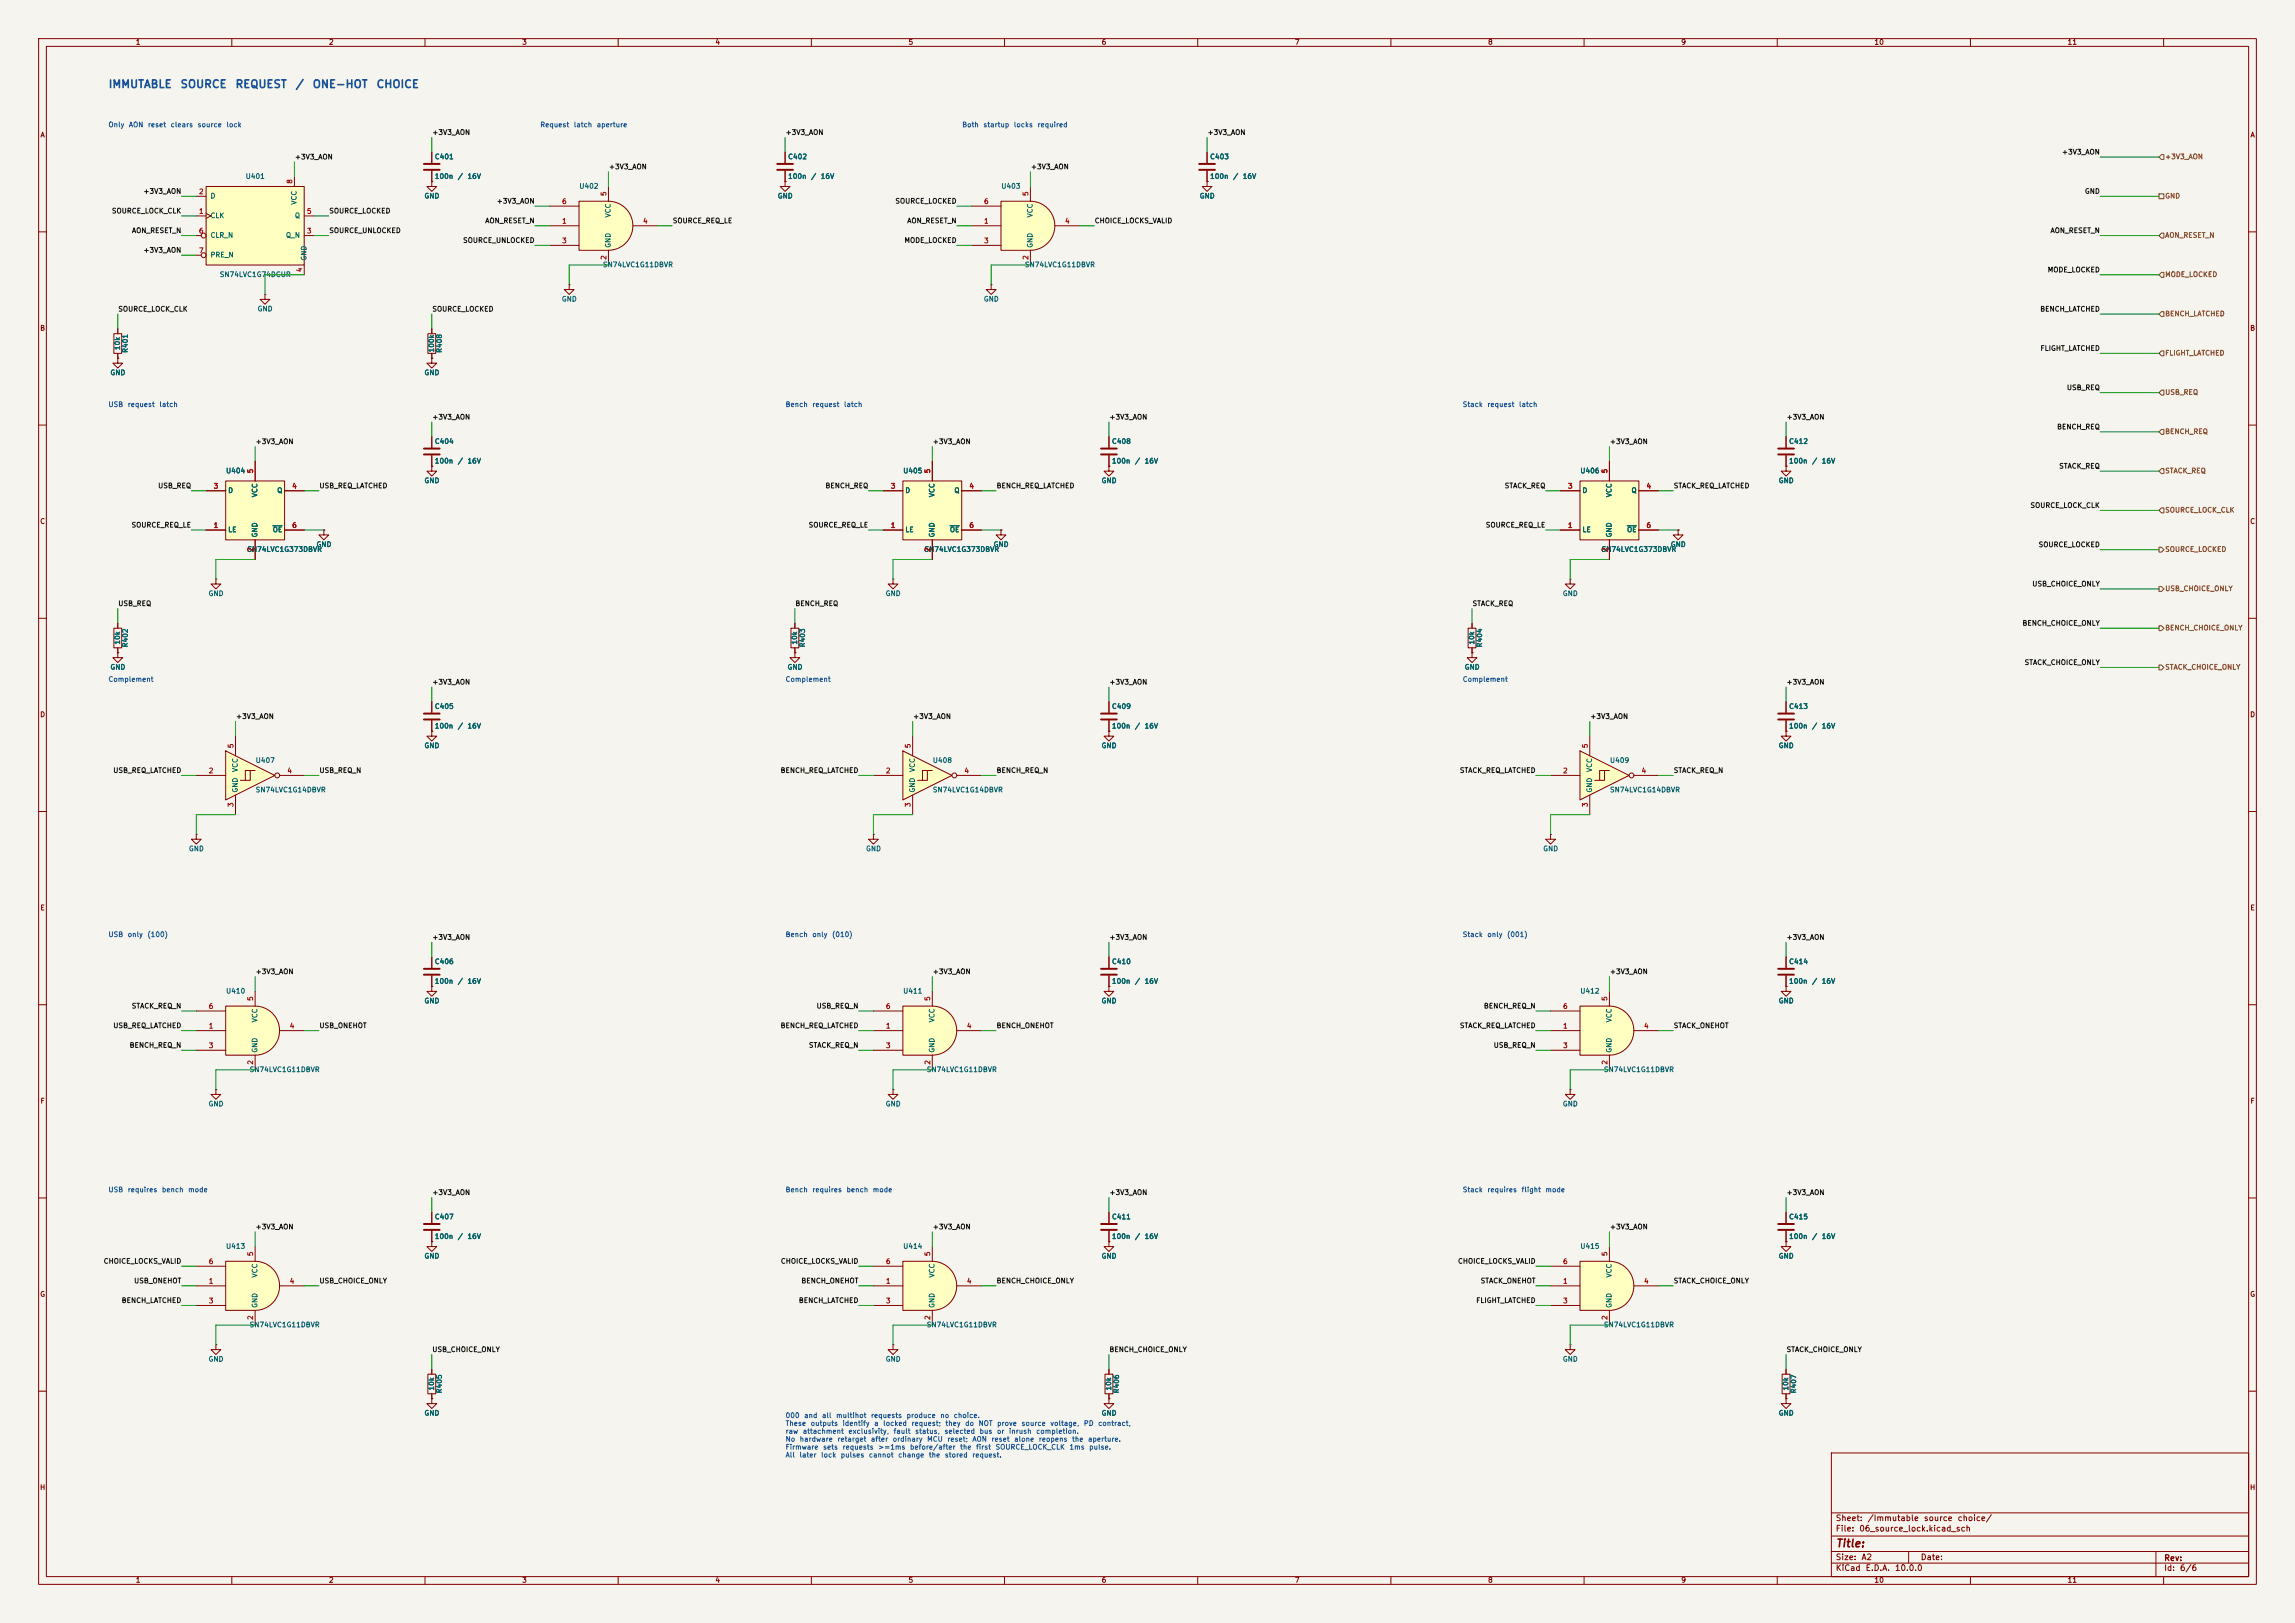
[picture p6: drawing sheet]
<svg xmlns="http://www.w3.org/2000/svg" width="594mm" height="420mm" viewBox="0 0 594 420" stroke-linecap="round" stroke-linejoin="round" font-family="sans-serif">
<defs><g id="words">
<g font-size="2" fill="#1950a0">
<text x="27.9" y="23.3">IMMUTABLE</text>
<text x="46.5" y="23.3">SOURCE</text>
<text x="60.8" y="23.3">REQUEST</text>
<text x="76.3" y="23.3">/</text>
<text x="80.8" y="23.3">ONE-HOT</text>
<text x="97.3" y="23.3">CHOICE</text>
</g>
<text font-size="2" fill="#840000" x="475" y="400.9">Title:</text>
<g font-size="1.5" fill="#840000">
<text x="475" y="394">Sheet:</text>
<text x="483.2" y="394">/Immutable</text>
<text x="497.8" y="394">source</text>
<text x="506.5" y="394">choice/</text>
<text x="475" y="396.7">File:</text>
<text x="481.1" y="396.7">06_source_lock.kicad_sch</text>
<text x="475" y="406.9">KiCad</text>
<text x="475" y="404.1">Size:</text>
<text x="481.7" y="404.1">A2</text>
<text x="482.7" y="406.9">E.D.A.</text>
<text x="490.3" y="406.9">10.0.0</text>
<text x="497" y="404.1">Date:</text>
<text x="560" y="404.3">Rev:</text>
<text x="560" y="406.9">Id:</text>
<text x="564.1" y="406.9">6/6</text>
</g>
<g font-size="1.3" fill="#840000">
<text x="35" y="11.9">1</text>
<text x="85" y="11.9">2</text>
<text x="135" y="11.9">3</text>
<text x="185" y="11.9">4</text>
<text x="235" y="11.9">5</text>
<text x="285" y="11.9">6</text>
<text x="335" y="11.9">7</text>
<text x="385" y="11.9">8</text>
<text x="435" y="11.9">9</text>
<text x="485" y="11.9">10</text>
<text x="535" y="11.9">11</text>
<text x="10.3" y="35.9">A</text>
<text x="582.3" y="35.9">A</text>
<text x="10.3" y="85.9">B</text>
<text x="582.3" y="85.9">B</text>
<text x="10.3" y="135.9">C</text>
<text x="582.3" y="135.9">C</text>
<text x="10.3" y="185.9">D</text>
<text x="582.3" y="185.9">D</text>
<text x="10.3" y="235.9">E</text>
<text x="582.3" y="235.9">E</text>
<text x="10.3" y="285.9">F</text>
<text x="582.3" y="285.9">F</text>
<text x="10.3" y="335.9">G</text>
<text x="582.3" y="335.9">G</text>
<text x="10.2" y="385.9">H</text>
<text x="582.2" y="385.9">H</text>
<text x="35" y="409.9">1</text>
<text x="85" y="409.9">2</text>
<text x="135" y="409.9">3</text>
<text x="185" y="409.9">4</text>
<text x="235" y="409.9">5</text>
<text x="285" y="409.9">6</text>
<text x="335" y="409.9">7</text>
<text x="385" y="409.9">8</text>
<text x="435" y="409.9">9</text>
<text x="485" y="409.9">10</text>
<text x="535" y="409.9">11</text>
</g>
<g font-size="1.3" fill="#1950a0">
<text x="27.9" y="33.2">Only</text>
<text x="33.2" y="33.2">AON</text>
<text x="38.1" y="33.2">reset</text>
<text x="44" y="33.2">clears</text>
<text x="51" y="33.2">source</text>
<text x="58.5" y="33.2">lock</text>
<text x="139.7" y="33.2">Request</text>
<text x="148.4" y="33.2">latch</text>
<text x="154.3" y="33.2">aperture</text>
<text x="248.9" y="33.2">Both</text>
<text x="254.4" y="33.2">startup</text>
<text x="262.3" y="33.2">locks</text>
<text x="268.4" y="33.2">required</text>
<text x="27.9" y="105.6">USB</text>
<text x="32.9" y="105.6">request</text>
<text x="41.1" y="105.6">latch</text>
<text x="203.2" y="105.6">Bench</text>
<text x="210.1" y="105.6">request</text>
<text x="218.3" y="105.6">latch</text>
<text x="378.5" y="105.6">Stack</text>
<text x="384.8" y="105.6">request</text>
<text x="393" y="105.6">latch</text>
<text x="27.9" y="176.7">Complement</text>
<text x="203.2" y="176.7">Complement</text>
<text x="378.5" y="176.7">Complement</text>
<text x="27.9" y="242.8">USB</text>
<text x="32.9" y="242.8">only</text>
<text x="38" y="242.8">(100)</text>
<text x="203.2" y="242.8">Bench</text>
<text x="210.1" y="242.8">only</text>
<text x="215.2" y="242.8">(010)</text>
<text x="378.5" y="242.8">Stack</text>
<text x="384.8" y="242.8">only</text>
<text x="389.9" y="242.8">(001)</text>
<text x="27.9" y="308.8">USB</text>
<text x="32.9" y="308.8">requires</text>
<text x="41.8" y="308.8">bench</text>
<text x="48.6" y="308.8">mode</text>
<text x="203.2" y="308.8">Bench</text>
<text x="210.1" y="308.8">requires</text>
<text x="219" y="308.8">bench</text>
<text x="225.8" y="308.8">mode</text>
<text x="378.5" y="308.8">Stack</text>
<text x="384.8" y="308.8">requires</text>
<text x="393.7" y="308.8">flight</text>
<text x="399.9" y="308.8">mode</text>
<text x="203.2" y="367.2">000</text>
<text x="203.2" y="369.3">These</text>
<text x="203.2" y="371.3">raw</text>
<text x="207.6" y="371.3">attachment</text>
<text x="208" y="367.2">and</text>
<text x="209.7" y="369.3">outputs</text>
<text x="212.6" y="367.2">all</text>
<text x="216.3" y="367.2">multihot</text>
<text x="217.9" y="369.3">identify</text>
<text x="219.5" y="371.3">exclusivity,</text>
<text x="225.3" y="367.2">requests</text>
<text x="226.1" y="369.3">a</text>
<text x="228.4" y="369.3">locked</text>
<text x="231.1" y="371.3">fault</text>
<text x="234.5" y="367.2">produce</text>
<text x="235.8" y="369.3">request;</text>
<text x="236.7" y="371.3">status,</text>
<text x="243.2" y="367.2">no</text>
<text x="244.3" y="371.3">selected</text>
<text x="244.6" y="369.3">they</text>
<text x="246.7" y="367.2">choice.</text>
<text x="249.7" y="369.3">do</text>
<text x="253.1" y="369.3">NOT</text>
<text x="253.4" y="371.3">bus</text>
<text x="257.9" y="371.3">or</text>
<text x="257.9" y="369.3">prove</text>
<text x="261" y="371.3">inrush</text>
<text x="264.3" y="369.3">source</text>
<text x="268" y="371.3">completion.</text>
<text x="271.7" y="369.3">voltage,</text>
<text x="280.4" y="369.3">PD</text>
<text x="284.1" y="369.3">contract,</text>
<text x="203.2" y="373.4">No</text>
<text x="203.2" y="375.4">Firmware</text>
<text x="203.2" y="377.5">All</text>
<text x="206.8" y="377.5">later</text>
<text x="206.9" y="373.4">hardware</text>
<text x="212.4" y="377.5">lock</text>
<text x="212.9" y="375.4">sets</text>
<text x="216.6" y="373.4">retarget</text>
<text x="217.5" y="377.5">pulses</text>
<text x="217.9" y="375.4">requests</text>
<text x="224.8" y="377.5">cannot</text>
<text x="225.3" y="373.4">after</text>
<text x="227.2" y="375.4">&gt;=1ms</text>
<text x="230.9" y="373.4">ordinary</text>
<text x="232.3" y="377.5">change</text>
<text x="235.4" y="375.4">before/after</text>
<text x="239.8" y="373.4">MCU</text>
<text x="240.3" y="377.5">the</text>
<text x="244.4" y="377.5">stored</text>
<text x="245.1" y="373.4">reset;</text>
<text x="248.4" y="375.4">the</text>
<text x="251.5" y="377.5">request.</text>
<text x="251.6" y="373.4">AON</text>
<text x="252.5" y="375.4">first</text>
<text x="256.5" y="373.4">reset</text>
<text x="257.5" y="375.4">SOURCE_LOCK_CLK</text>
<text x="262.4" y="373.4">alone</text>
<text x="268.7" y="373.4">reopens</text>
<text x="276.7" y="375.4">1ms</text>
<text x="277.3" y="373.4">the</text>
<text x="281.5" y="373.4">aperture.</text>
<text x="281.8" y="375.4">pulse.</text>
</g>
<g font-size="1.3" fill="#0f0f0f">
<text x="111.8" y="35.2">+3V3_AON</text>
<text x="203.2" y="35.2">+3V3_AON</text>
<text x="312.4" y="35.2">+3V3_AON</text>
<text x="76.2" y="41.6">+3V3_AON</text>
<text x="533.6" y="40.3">+3V3_AON</text>
<text x="157.5" y="44.1">+3V3_AON</text>
<text x="266.7" y="44.1">+3V3_AON</text>
<text x="37" y="50.5">+3V3_AON</text>
<text x="128.4" y="53">+3V3_AON</text>
<text x="231.6" y="53">SOURCE_LOCKED</text>
<text x="539.5" y="50.5">GND</text>
<text x="28.8" y="55.5">SOURCE_LOCK_CLK</text>
<text x="85.1" y="55.5">SOURCE_LOCKED</text>
<text x="125.5" y="58.1">AON_RESET_N</text>
<text x="174" y="58.1">SOURCE_REQ_LE</text>
<text x="234.7" y="58.1">AON_RESET_N</text>
<text x="283.2" y="58.1">CHOICE_LOCKS_VALID</text>
<text x="34" y="60.6">AON_RESET_N</text>
<text x="37" y="65.7">+3V3_AON</text>
<text x="85.1" y="60.6">SOURCE_UNLOCKED</text>
<text x="119.7" y="63.2">SOURCE_UNLOCKED</text>
<text x="234" y="63.2">MODE_LOCKED</text>
<text x="530.6" y="60.6">AON_RESET_N</text>
<text x="529.9" y="70.8">MODE_LOCKED</text>
<text x="30.5" y="80.9">SOURCE_LOCK_CLK</text>
<text x="111.8" y="80.9">SOURCE_LOCKED</text>
<text x="527.9" y="80.9">BENCH_LATCHED</text>
<text x="528" y="91.1">FLIGHT_LATCHED</text>
<text x="534.8" y="101.3">USB_REQ</text>
<text x="111.8" y="108.9">+3V3_AON</text>
<text x="287" y="108.9">+3V3_AON</text>
<text x="462.3" y="108.9">+3V3_AON</text>
<text x="532.3" y="111.4">BENCH_REQ</text>
<text x="66" y="115.2">+3V3_AON</text>
<text x="241.3" y="115.2">+3V3_AON</text>
<text x="416.6" y="115.2">+3V3_AON</text>
<text x="532.8" y="121.6">STACK_REQ</text>
<text x="40.8" y="126.7">USB_REQ</text>
<text x="82.5" y="126.7">USB_REQ_LATCHED</text>
<text x="213.5" y="126.7">BENCH_REQ</text>
<text x="257.8" y="126.7">BENCH_REQ_LATCHED</text>
<text x="389.3" y="126.7">STACK_REQ</text>
<text x="433.1" y="126.7">STACK_REQ_LATCHED</text>
<text x="525.4" y="131.7">SOURCE_LOCK_CLK</text>
<text x="33.9" y="136.8">SOURCE_REQ_LE</text>
<text x="209.2" y="136.8">SOURCE_REQ_LE</text>
<text x="384.4" y="136.8">SOURCE_REQ_LE</text>
<text x="527.5" y="141.9">SOURCE_LOCKED</text>
<text x="525.9" y="152.1">USB_CHOICE_ONLY</text>
<text x="30.5" y="157.1">USB_REQ</text>
<text x="205.7" y="157.1">BENCH_REQ</text>
<text x="381" y="157.1">STACK_REQ</text>
<text x="523.3" y="162.2">BENCH_CHOICE_ONLY</text>
<text x="523.9" y="172.4">STACK_CHOICE_ONLY</text>
<text x="111.8" y="177.5">+3V3_AON</text>
<text x="287" y="177.5">+3V3_AON</text>
<text x="462.3" y="177.5">+3V3_AON</text>
<text x="61" y="186.3">+3V3_AON</text>
<text x="236.2" y="186.3">+3V3_AON</text>
<text x="411.5" y="186.3">+3V3_AON</text>
<text x="29.2" y="200.3">USB_REQ_LATCHED</text>
<text x="82.5" y="200.3">USB_REQ_N</text>
<text x="201.9" y="200.3">BENCH_REQ_LATCHED</text>
<text x="257.8" y="200.3">BENCH_REQ_N</text>
<text x="377.7" y="200.3">STACK_REQ_LATCHED</text>
<text x="433.1" y="200.3">STACK_REQ_N</text>
<text x="111.8" y="243.5">+3V3_AON</text>
<text x="287" y="243.5">+3V3_AON</text>
<text x="462.3" y="243.5">+3V3_AON</text>
<text x="66" y="252.4">+3V3_AON</text>
<text x="241.3" y="252.4">+3V3_AON</text>
<text x="416.6" y="252.4">+3V3_AON</text>
<text x="34" y="261.3">STACK_REQ_N</text>
<text x="211.2" y="261.3">USB_REQ_N</text>
<text x="383.9" y="261.3">BENCH_REQ_N</text>
<text x="29.2" y="266.4">USB_REQ_LATCHED</text>
<text x="82.5" y="266.4">USB_ONEHOT</text>
<text x="201.9" y="266.4">BENCH_REQ_LATCHED</text>
<text x="257.8" y="266.4">BENCH_ONEHOT</text>
<text x="377.7" y="266.4">STACK_REQ_LATCHED</text>
<text x="433.1" y="266.4">STACK_ONEHOT</text>
<text x="33.4" y="271.4">BENCH_REQ_N</text>
<text x="209.2" y="271.4">STACK_REQ_N</text>
<text x="386.5" y="271.4">USB_REQ_N</text>
<text x="111.8" y="309.5">+3V3_AON</text>
<text x="287" y="309.5">+3V3_AON</text>
<text x="462.3" y="309.5">+3V3_AON</text>
<text x="66" y="318.4">+3V3_AON</text>
<text x="241.3" y="318.4">+3V3_AON</text>
<text x="416.6" y="318.4">+3V3_AON</text>
<text x="26.7" y="327.3">CHOICE_LOCKS_VALID</text>
<text x="202" y="327.3">CHOICE_LOCKS_VALID</text>
<text x="377.2" y="327.3">CHOICE_LOCKS_VALID</text>
<text x="34.6" y="332.4">USB_ONEHOT</text>
<text x="82.5" y="332.4">USB_CHOICE_ONLY</text>
<text x="207.3" y="332.4">BENCH_ONEHOT</text>
<text x="257.8" y="332.4">BENCH_CHOICE_ONLY</text>
<text x="383.1" y="332.4">STACK_ONEHOT</text>
<text x="433.1" y="332.4">STACK_CHOICE_ONLY</text>
<text x="31.4" y="337.5">BENCH_LATCHED</text>
<text x="206.6" y="337.5">BENCH_LATCHED</text>
<text x="381.9" y="337.5">FLIGHT_LATCHED</text>
<text x="111.8" y="350.2">USB_CHOICE_ONLY</text>
<text x="287" y="350.2">BENCH_CHOICE_ONLY</text>
<text x="462.3" y="350.2">STACK_CHOICE_ONLY</text>
</g>
<g font-size="1.3" fill="#006464">
<text x="112.4" y="41.5">C401</text>
<text x="203.8" y="41.5">C402</text>
<text x="313.1" y="41.5">C403</text>
<text x="63.5" y="46.6">U401</text>
<text x="112.4" y="46.6">100n</text>
<text x="118.4" y="46.6">/</text>
<text x="120.9" y="46.6">16V</text>
<text x="203.8" y="46.6">100n</text>
<text x="209.8" y="46.6">/</text>
<text x="212.3" y="46.6">16V</text>
<text x="313.1" y="46.6">100n</text>
<text x="319" y="46.6">/</text>
<text x="321.5" y="46.6">16V</text>
<text x="54.4" y="51.7">D</text>
<text x="77.1" y="53.1" transform="rotate(-90 77.1 53.1)">VCC</text>
<text x="109.7" y="51.7">GND</text>
<text x="149.8" y="49.1">U402</text>
<text x="201.2" y="51.7">GND</text>
<text x="259" y="49.1">U403</text>
<text x="310.4" y="51.7">GND</text>
<text x="54.4" y="56.7">CLK</text>
<text x="76.2" y="56.7">Q</text>
<text x="158.3" y="56.4" transform="rotate(-90 158.3 56.4)">VCC</text>
<text x="267.6" y="56.4" transform="rotate(-90 267.6 56.4)">VCC</text>
<text x="54.4" y="61.8">CLR_N</text>
<text x="73.9" y="61.8">Q_N</text>
<text x="158.3" y="64.3" transform="rotate(-90 158.3 64.3)">GND</text>
<text x="267.6" y="64.3" transform="rotate(-90 267.6 64.3)">GND</text>
<text x="54.4" y="66.9">PRE_N</text>
<text x="56.7" y="72">SN74LVC1G74DCUR</text>
<text x="79.6" y="67.6" transform="rotate(-90 79.6 67.6)">GND</text>
<text x="155.9" y="69.4">SN74LVC1G11DBVR</text>
<text x="265.1" y="69.4">SN74LVC1G11DBVR</text>
<text x="66.5" y="80.9">GND</text>
<text x="145.3" y="78.3">GND</text>
<text x="254.5" y="78.3">GND</text>
<text x="31.3" y="90.7" transform="rotate(-90 31.3 90.7)">10k</text>
<text x="33.4" y="91.5" transform="rotate(-90 33.4 91.5)">R401</text>
<text x="112.6" y="91.3" transform="rotate(-90 112.6 91.3)">100k</text>
<text x="114.7" y="91.5" transform="rotate(-90 114.7 91.5)">R408</text>
<text x="28.4" y="97.4">GND</text>
<text x="109.7" y="97.4">GND</text>
<text x="112.4" y="115.2">C404</text>
<text x="287.7" y="115.2">C408</text>
<text x="462.9" y="115.2">C412</text>
<text x="58.4" y="122.8">U404</text>
<text x="109.7" y="125.3">GND</text>
<text x="112.4" y="120.2">100n</text>
<text x="118.4" y="120.2">/</text>
<text x="120.9" y="120.2">16V</text>
<text x="233.6" y="122.8">U405</text>
<text x="285" y="125.3">GND</text>
<text x="287.7" y="120.2">100n</text>
<text x="293.6" y="120.2">/</text>
<text x="296.1" y="120.2">16V</text>
<text x="408.9" y="122.8">U406</text>
<text x="460.2" y="125.3">GND</text>
<text x="462.9" y="120.2">100n</text>
<text x="468.9" y="120.2">/</text>
<text x="471.4" y="120.2">16V</text>
<text x="58.9" y="127.9">D</text>
<text x="66.9" y="128.8" transform="rotate(-90 66.9 128.8)">VCC</text>
<text x="71.6" y="127.9">Q</text>
<text x="234.2" y="127.9">D</text>
<text x="242.2" y="128.8" transform="rotate(-90 242.2 128.8)">VCC</text>
<text x="246.9" y="127.9">Q</text>
<text x="409.4" y="127.9">D</text>
<text x="417.4" y="128.8" transform="rotate(-90 417.4 128.8)">VCC</text>
<text x="422.1" y="127.9">Q</text>
<text x="58.9" y="138">LE</text>
<text x="63.9" y="143.1">SN74LVC1G373DBVR</text>
<text x="66.9" y="139.2" transform="rotate(-90 66.9 139.2)">GND</text>
<text x="70.5" y="138">OE</text>
<text x="81.8" y="141.8">GND</text>
<text x="234.2" y="138">LE</text>
<text x="239.1" y="143.1">SN74LVC1G373DBVR</text>
<text x="242.2" y="139.2" transform="rotate(-90 242.2 139.2)">GND</text>
<text x="245.7" y="138">OE</text>
<text x="257" y="141.8">GND</text>
<text x="409.4" y="138">LE</text>
<text x="414.4" y="143.1">SN74LVC1G373DBVR</text>
<text x="417.4" y="139.2" transform="rotate(-90 417.4 139.2)">GND</text>
<text x="421" y="138">OE</text>
<text x="432.3" y="141.8">GND</text>
<text x="53.8" y="154.5">GND</text>
<text x="229.1" y="154.5">GND</text>
<text x="404.4" y="154.5">GND</text>
<text x="31.3" y="166.9" transform="rotate(-90 31.3 166.9)">10k</text>
<text x="33.4" y="167.7" transform="rotate(-90 33.4 167.7)">R402</text>
<text x="206.6" y="166.9" transform="rotate(-90 206.6 166.9)">10k</text>
<text x="208.6" y="167.7" transform="rotate(-90 208.6 167.7)">R403</text>
<text x="381.9" y="166.9" transform="rotate(-90 381.9 166.9)">10k</text>
<text x="383.9" y="167.7" transform="rotate(-90 383.9 167.7)">R404</text>
<text x="28.4" y="173.6">GND</text>
<text x="203.7" y="173.6">GND</text>
<text x="379" y="173.6">GND</text>
<text x="112.4" y="183.7">C405</text>
<text x="287.7" y="183.7">C409</text>
<text x="462.9" y="183.7">C413</text>
<text x="112.4" y="188.8">100n</text>
<text x="118.4" y="188.8">/</text>
<text x="120.9" y="188.8">16V</text>
<text x="287.7" y="188.8">100n</text>
<text x="293.6" y="188.8">/</text>
<text x="296.1" y="188.8">16V</text>
<text x="462.9" y="188.8">100n</text>
<text x="468.9" y="188.8">/</text>
<text x="471.4" y="188.8">16V</text>
<text x="66" y="197.7">U407</text>
<text x="109.7" y="193.9">GND</text>
<text x="241.3" y="197.7">U408</text>
<text x="285" y="193.9">GND</text>
<text x="416.6" y="197.7">U409</text>
<text x="460.2" y="193.9">GND</text>
<text x="61.8" y="199.9" transform="rotate(-90 61.8 199.9)">VCC</text>
<text x="237.1" y="199.9" transform="rotate(-90 237.1 199.9)">VCC</text>
<text x="412.3" y="199.9" transform="rotate(-90 412.3 199.9)">VCC</text>
<text x="61.8" y="205.2" transform="rotate(-90 61.8 205.2)">GND</text>
<text x="66" y="205.3">SN74LVC1G14DBVR</text>
<text x="237.1" y="205.2" transform="rotate(-90 237.1 205.2)">GND</text>
<text x="241.3" y="205.3">SN74LVC1G14DBVR</text>
<text x="412.3" y="205.2" transform="rotate(-90 412.3 205.2)">GND</text>
<text x="416.6" y="205.3">SN74LVC1G14DBVR</text>
<text x="48.8" y="220.6">GND</text>
<text x="224" y="220.6">GND</text>
<text x="399.3" y="220.6">GND</text>
<text x="112.4" y="249.8">C406</text>
<text x="287.7" y="249.8">C410</text>
<text x="462.9" y="249.8">C414</text>
<text x="58.4" y="257.4">U410</text>
<text x="112.4" y="254.9">100n</text>
<text x="118.4" y="254.9">/</text>
<text x="120.9" y="254.9">16V</text>
<text x="233.6" y="257.4">U411</text>
<text x="287.7" y="254.9">100n</text>
<text x="293.6" y="254.9">/</text>
<text x="296.1" y="254.9">16V</text>
<text x="408.9" y="257.4">U412</text>
<text x="462.9" y="254.9">100n</text>
<text x="468.9" y="254.9">/</text>
<text x="471.4" y="254.9">16V</text>
<text x="109.7" y="259.9">GND</text>
<text x="285" y="259.9">GND</text>
<text x="460.2" y="259.9">GND</text>
<text x="66.9" y="264.7" transform="rotate(-90 66.9 264.7)">VCC</text>
<text x="242.2" y="264.7" transform="rotate(-90 242.2 264.7)">VCC</text>
<text x="417.4" y="264.7" transform="rotate(-90 417.4 264.7)">VCC</text>
<text x="66.9" y="272.5" transform="rotate(-90 66.9 272.5)">GND</text>
<text x="242.2" y="272.5" transform="rotate(-90 242.2 272.5)">GND</text>
<text x="417.4" y="272.5" transform="rotate(-90 417.4 272.5)">GND</text>
<text x="64.5" y="277.7">SN74LVC1G11DBVR</text>
<text x="239.7" y="277.7">SN74LVC1G11DBVR</text>
<text x="415" y="277.7">SN74LVC1G11DBVR</text>
<text x="53.8" y="286.6">GND</text>
<text x="229.1" y="286.6">GND</text>
<text x="404.4" y="286.6">GND</text>
<text x="112.4" y="315.8">C407</text>
<text x="287.7" y="315.8">C411</text>
<text x="462.9" y="315.8">C415</text>
<text x="58.4" y="323.4">U413</text>
<text x="112.4" y="320.9">100n</text>
<text x="118.4" y="320.9">/</text>
<text x="120.9" y="320.9">16V</text>
<text x="233.6" y="323.4">U414</text>
<text x="287.7" y="320.9">100n</text>
<text x="293.6" y="320.9">/</text>
<text x="296.1" y="320.9">16V</text>
<text x="408.9" y="323.4">U415</text>
<text x="462.9" y="320.9">100n</text>
<text x="468.9" y="320.9">/</text>
<text x="471.4" y="320.9">16V</text>
<text x="109.7" y="326">GND</text>
<text x="285" y="326">GND</text>
<text x="460.2" y="326">GND</text>
<text x="66.9" y="330.7" transform="rotate(-90 66.9 330.7)">VCC</text>
<text x="242.2" y="330.7" transform="rotate(-90 242.2 330.7)">VCC</text>
<text x="417.4" y="330.7" transform="rotate(-90 417.4 330.7)">VCC</text>
<text x="66.9" y="338.6" transform="rotate(-90 66.9 338.6)">GND</text>
<text x="242.2" y="338.6" transform="rotate(-90 242.2 338.6)">GND</text>
<text x="417.4" y="338.6" transform="rotate(-90 417.4 338.6)">GND</text>
<text x="64.5" y="343.8">SN74LVC1G11DBVR</text>
<text x="239.7" y="343.8">SN74LVC1G11DBVR</text>
<text x="415" y="343.8">SN74LVC1G11DBVR</text>
<text x="53.8" y="352.7">GND</text>
<text x="229.1" y="352.7">GND</text>
<text x="404.4" y="352.7">GND</text>
<text x="112.6" y="360" transform="rotate(-90 112.6 360)">10k</text>
<text x="287.9" y="360" transform="rotate(-90 287.9 360)">10k</text>
<text x="463.1" y="360" transform="rotate(-90 463.1 360)">10k</text>
<text x="114.7" y="360.7" transform="rotate(-90 114.7 360.7)">R405</text>
<text x="289.9" y="360.7" transform="rotate(-90 289.9 360.7)">R406</text>
<text x="465.2" y="360.7" transform="rotate(-90 465.2 360.7)">R407</text>
<text x="109.7" y="366.6">GND</text>
<text x="285" y="366.6">GND</text>
<text x="460.2" y="366.6">GND</text>
</g>
<g font-size="1.3" fill="#725600">
<text x="560.3" y="41.5">+3V3_AON</text>
<text x="560.3" y="51.7">GND</text>
<text x="560.3" y="61.8">AON_RESET_N</text>
<text x="560.3" y="72">MODE_LOCKED</text>
<text x="560.3" y="82.1">BENCH_LATCHED</text>
<text x="560.3" y="92.3">FLIGHT_LATCHED</text>
<text x="560.3" y="102.5">USB_REQ</text>
<text x="560.3" y="112.6">BENCH_REQ</text>
<text x="560.3" y="122.8">STACK_REQ</text>
<text x="560.3" y="132.9">SOURCE_LOCK_CLK</text>
<text x="560.3" y="143.1">SOURCE_LOCKED</text>
<text x="560.3" y="153.3">USB_CHOICE_ONLY</text>
<text x="560.3" y="163.4">BENCH_CHOICE_ONLY</text>
<text x="560.3" y="173.6">STACK_CHOICE_ONLY</text>
</g>
<g font-size="1.3" fill="#a90000">
<text x="75.9" y="47.7" transform="rotate(-90 75.9 47.7)">8</text>
<text x="51.4" y="50.5">2</text>
<text x="145.3" y="53.1">6</text>
<text x="157.2" y="50.9" transform="rotate(-90 157.2 50.9)">5</text>
<text x="254.6" y="53.1">6</text>
<text x="266.4" y="50.9" transform="rotate(-90 266.4 50.9)">5</text>
<text x="51.4" y="55.6">1</text>
<text x="79.3" y="55.6">5</text>
<text x="145.3" y="58.2">1</text>
<text x="166.3" y="58.2">4</text>
<text x="254.6" y="58.2">1</text>
<text x="275.5" y="58.2">4</text>
<text x="51.4" y="60.7">6</text>
<text x="51.4" y="65.8">7</text>
<text x="79.3" y="60.7">3</text>
<text x="145.3" y="63.2">3</text>
<text x="254.6" y="63.2">3</text>
<text x="78.5" y="70.6" transform="rotate(-90 78.5 70.6)">4</text>
<text x="157.2" y="67.4" transform="rotate(-90 157.2 67.4)">2</text>
<text x="266.4" y="67.4" transform="rotate(-90 266.4 67.4)">2</text>
<text x="65.8" y="122.6" transform="rotate(-90 65.8 122.6)">5</text>
<text x="241" y="122.6" transform="rotate(-90 241 122.6)">5</text>
<text x="416.3" y="122.6" transform="rotate(-90 416.3 122.6)">5</text>
<text x="55.2" y="126.7">3</text>
<text x="75.5" y="126.7">4</text>
<text x="230.4" y="126.7">3</text>
<text x="250.8" y="126.7">4</text>
<text x="405.7" y="126.7">3</text>
<text x="426" y="126.7">4</text>
<text x="55.2" y="136.9">1</text>
<text x="75.5" y="136.9">6</text>
<text x="230.4" y="136.9">1</text>
<text x="250.8" y="136.9">6</text>
<text x="405.7" y="136.9">1</text>
<text x="426" y="136.9">6</text>
<text x="65.8" y="142.9" transform="rotate(-90 65.8 142.9)">2</text>
<text x="241" y="142.9" transform="rotate(-90 241 142.9)">2</text>
<text x="416.3" y="142.9" transform="rotate(-90 416.3 142.9)">2</text>
<text x="60.7" y="193.7" transform="rotate(-90 60.7 193.7)">5</text>
<text x="236" y="193.7" transform="rotate(-90 236 193.7)">5</text>
<text x="411.2" y="193.7" transform="rotate(-90 411.2 193.7)">5</text>
<text x="53.9" y="200.4">2</text>
<text x="74.2" y="200.4">4</text>
<text x="229.2" y="200.4">2</text>
<text x="249.5" y="200.4">4</text>
<text x="404.4" y="200.4">2</text>
<text x="424.7" y="200.4">4</text>
<text x="60.7" y="209" transform="rotate(-90 60.7 209)">3</text>
<text x="236" y="209" transform="rotate(-90 236 209)">3</text>
<text x="411.2" y="209" transform="rotate(-90 411.2 209)">3</text>
<text x="53.9" y="261.4">6</text>
<text x="65.8" y="259.2" transform="rotate(-90 65.8 259.2)">5</text>
<text x="229.2" y="261.4">6</text>
<text x="241" y="259.2" transform="rotate(-90 241 259.2)">5</text>
<text x="404.4" y="261.4">6</text>
<text x="416.3" y="259.2" transform="rotate(-90 416.3 259.2)">5</text>
<text x="53.9" y="266.4">1</text>
<text x="74.9" y="266.4">4</text>
<text x="229.2" y="266.4">1</text>
<text x="250.1" y="266.4">4</text>
<text x="404.4" y="266.4">1</text>
<text x="425.4" y="266.4">4</text>
<text x="53.9" y="271.5">3</text>
<text x="65.8" y="275.7" transform="rotate(-90 65.8 275.7)">2</text>
<text x="229.2" y="271.5">3</text>
<text x="241" y="275.7" transform="rotate(-90 241 275.7)">2</text>
<text x="404.4" y="271.5">3</text>
<text x="416.3" y="275.7" transform="rotate(-90 416.3 275.7)">2</text>
<text x="53.9" y="327.4">6</text>
<text x="65.8" y="325.2" transform="rotate(-90 65.8 325.2)">5</text>
<text x="229.2" y="327.4">6</text>
<text x="241" y="325.2" transform="rotate(-90 241 325.2)">5</text>
<text x="404.4" y="327.4">6</text>
<text x="416.3" y="325.2" transform="rotate(-90 416.3 325.2)">5</text>
<text x="53.9" y="332.5">1</text>
<text x="74.9" y="332.5">4</text>
<text x="229.2" y="332.5">1</text>
<text x="250.1" y="332.5">4</text>
<text x="404.4" y="332.5">1</text>
<text x="425.4" y="332.5">4</text>
<text x="53.9" y="337.6">3</text>
<text x="65.8" y="341.7" transform="rotate(-90 65.8 341.7)">2</text>
<text x="229.2" y="337.6">3</text>
<text x="241" y="341.7" transform="rotate(-90 241 341.7)">2</text>
<text x="404.4" y="337.6">3</text>
<text x="416.3" y="341.7" transform="rotate(-90 416.3 341.7)">2</text>
</g>
</g></defs>
<path d="M0 0h594v420h-594z" fill="#f5f4ef" stroke="#f5f4ef" stroke-width=".26"/>
<g fill="none" stroke="#840000" stroke-width=".26">
<path d="M10 10h574v400h-574zM12 12h570v396h-570zM60 10v2M110 10v2M160 10v2M210 10v2M260 10v2M310 10v2M360 10v2M410 10v2M460 10v2M510 10v2"/>
<path d="M560 10v2M10 60h2M582 60h2M10 110h2M462.3 113v2.8M462.3 117.9v2.8M582 110h2M10 160h2M29.5 162.6h2v5h-2zM30.5 168.9v1.3h1.2l-1.2 1.3-1.3-1.3h1.3M30.5 168.9h.1M30.5 161.3v1.3"/>
<path d="M30.5 167.6v1.3M582 160h2M462.3 189.2v1.3h1.2l-1.2 1.3-1.3-1.3h1.3M462.3 189.2h.1M10 210h2M50.8 215.9v1.3h1.3l-1.3 1.2-1.3-1.2h1.3M50.8 215.9h.1M582 210h2M462.3 255.3v1.2h1.2l-1.2 1.3-1.3-1.3h1.3M462.3 255.3h.1M462.3 247.7v2.7M462.3 252.5v2.8"/>
<path d="M10 260h2M582 260h2M406.4 281.9v1.3h1.3l-1.3 1.3-1.3-1.3h1.3M406.4 281.9h.1M10 310h2M462.3 313.7v2.8M462.3 318.5v2.8M582 310h2M287 321.3v1.3h1.3l-1.3 1.3-1.3-1.3h1.3M287 321.3h.1M462.3 321.3v1.3h1.2l-1.2 1.3-1.3-1.3h1.3M462.3 321.3h.1"/>
<path d="M461.3 355.6h2v5.1h-2zM462.3 354.3v1.3M10 360h2M462.3 362v1.2h1.2l-1.2 1.3-1.3-1.3h1.3M462.3 362h.1M462.3 360.7v1.3M474 376h108v32h-108zM582 360h2M474 397.5h108M474 391.5h108M60 408v2M110 408v2"/>
<path d="M160 408v2M210 408v2M260 408v2M310 408v2M360 408v2M410 408v2M460 408v2M474 404.5h108M474 401.5h108M494 401.5v3M510 408v2M558 401.5v6.5"/>
<path d="M560 408v2"/>
</g>
<path d="M460.2 116.1h4.1M460.2 117.6h4.1M460.2 250.7h4.1M460.2 252.2h4.1M460.2 316.7h4.1M460.2 318.3h4.1" fill="none" stroke="#840000" stroke-width=".51"/>
<path d="M66 260.4a6.4 6.4 0 0 1 6.4 6.3 6.4 6.4 0 0 1-6.4 6.4z" fill="#ffffc2" stroke="#ffffc2" stroke-width=".26"/>
<path d="M58.4 260.4h7.6v12.7h-7.6z" fill="#ffffc2"/>
<path d="M66 256.5v3.9M50.8 266.7h7.6M50.8 271.8h7.6M50.8 261.6h7.6M66 260.4a6.4 6.4 0 0 1 6.4 6.3 6.4 6.4 0 0 1-6.4 6.4M66 260.4h-7.6v12.7h7.6M66 273.1v3.8M72.4 266.7h6.3M55.9 281.9v1.3h1.2l-1.2 1.3-1.3-1.3h1.3M55.9 281.9h.1" fill="none" stroke="#840000" stroke-width=".26"/>
<path d="M416.6 260.4a6.4 6.4 0 0 1 6.3 6.3 6.4 6.4 0 0 1-6.3 6.4z" fill="#ffffc2" stroke="#ffffc2" stroke-width=".26"/>
<path d="M408.9 260.4h7.7v12.7h-7.7z" fill="#ffffc2"/>
<path d="M416.6 256.5v3.9M401.3 266.7h7.6M401.3 271.8h7.6M401.3 261.6h7.6M416.6 260.4a6.4 6.4 0 0 1 6.3 6.3 6.4 6.4 0 0 1-6.3 6.4M416.6 260.4h-7.7v12.7h7.7M416.6 273.1v3.8M422.9 266.7h6.4M406.4 348v1.3h1.3l-1.3 1.2-1.3-1.2h1.3M406.4 348h.1" fill="none" stroke="#840000" stroke-width=".26"/>
<path d="M416.6 326.4a6.4 6.4 0 0 1 6.3 6.3 6.4 6.4 0 0 1-6.3 6.4z" fill="#ffffc2" stroke="#ffffc2" stroke-width=".26"/>
<path d="M408.9 326.4h7.7v12.7h-7.7z" fill="#ffffc2"/>
<path d="M401.3 332.7h7.6M401.3 337.8h7.6M401.3 327.7h7.6M416.6 326.4a6.4 6.4 0 0 1 6.3 6.3 6.4 6.4 0 0 1-6.3 6.4M416.6 326.4h-7.7v12.7h7.7M416.6 322.6v3.8M416.6 339.1v3.8M422.9 332.7h6.4" fill="none" stroke="#840000" stroke-width=".26"/>
<path d="M58.4 194.3l12.7 6.4-12.7 6.3z" fill="#ffffc2"/>
<g fill="none" stroke="#840000" stroke-width=".26">
<path d="M256.5 73.7v1.2h1.3l-1.3 1.3-1.2-1.3h1.2M256.5 73.7h.1M287 113v2.8M287 117.9v2.8M287 120.7v1.2h1.3l-1.3 1.3-1.3-1.3h1.3M287 120.7h.1M58.4 194.3l12.7 6.4-12.7 6.3zM61 190.5v5.1M64.8 199.4v2.5h-2.6M66 199.4h-2.5v2.5M111.8 189.2v1.3h1.2l-1.2 1.3-1.3-1.3h1.3M111.8 189.2h.1"/>
<path d="M111.8 181.6v2.8M111.8 186.4v2.8M50.8 200.7h7.6M61 205.7v5.1M72.4 200.7h6.3M111.8 255.3v1.2h1.2l-1.2 1.3-1.3-1.3h1.3M111.8 255.3h.1M111.8 247.7v2.7M111.8 252.5v2.8"/>
<circle cx="71.8" cy="200.7" r=".63"/>
</g>
<path d="M285 116.1h4.1M285 117.6h4.1M109.7 184.7h4.1M109.7 186.2h4.1M109.7 250.7h4.1M109.7 252.2h4.1" fill="none" stroke="#840000" stroke-width=".51"/>
<path d="M408.9 124.5h15.3v15.2h-15.3z" fill="#ffffc2"/>
<path d="M416.6 119.4v5.1M403.9 137.2h5M403.9 127h5M408.9 124.5h15.3v15.2h-15.3zM416.6 139.7v5.1M424.2 137.2h5.1M424.2 127h5.1" fill="none" stroke="#840000" stroke-width=".26"/>
<path d="M421.1 136.1h2.4" fill="none" stroke="#006464" stroke-width=".26"/>
<path d="M408.9 194.3l12.7 6.4-12.7 6.3z" fill="#ffffc2"/>
<g fill="none" stroke="#840000" stroke-width=".26">
<path d="M312.4 39.4v2.8M312.4 47v1.3h1.3l-1.3 1.2-1.3-1.2h1.3M312.4 47h.1M312.4 44.2v2.8M408.9 194.3l12.7 6.4-12.7 6.3zM411.5 190.5v5.1M415.3 199.4v2.5h-2.6M416.6 199.4h-2.6v2.5M401.3 200.7h7.6M411.5 205.7v5.1M422.9 200.7h6.4"/>
<circle cx="422.3" cy="200.7" r=".63"/>
</g>
<path d="M310.4 42.4h4.1M310.4 43.9h4.1" fill="none" stroke="#840000" stroke-width=".51"/>
<path d="M233.7 124.5h15.2v15.2h-15.2z" fill="#ffffc2"/>
<g fill="none" stroke="#840000" stroke-width=".26">
<path d="M241.3 119.4v5.1M83.8 137.2v1.2h1.3l-1.3 1.3-1.3-1.3h1.3M83.8 137.2h.1M228.6 137.2h5.1M228.6 127h5.1M233.7 124.5h15.2v15.2h-15.2zM241.3 139.7v5.1M248.9 137.2h5.1M248.9 127h5.1M259.1 137.2v1.2h1.2l-1.2 1.3-1.3-1.3h1.3M259.1 137.2h.1M406.4 149.9v1.2h1.3l-1.3 1.3-1.3-1.3h1.3"/>
<path d="M406.4 149.9h.1M380 162.6h2v5h-2zM381 168.9v1.3h1.3l-1.3 1.3-1.3-1.3h1.3M381 168.9h.1M381 161.3v1.3M381 167.6v1.3M462.3 181.6v2.8M462.3 186.4v2.8M401.3 215.9v1.3h1.3l-1.3 1.2-1.3-1.2h1.3M401.3 215.9h.1M111.8 313.7v2.8M111.8 318.5v2.8"/>
<path d="M111.8 321.3v1.3h1.2l-1.2 1.3-1.3-1.3h1.3M111.8 321.3h.1M55.9 348v1.3h1.2l-1.2 1.2-1.3-1.2h1.3M55.9 348h.1M110.7 355.6h2.1v5.1h-2.1zM111.8 354.3v1.3M111.8 362v1.2h1.2l-1.2 1.3-1.3-1.3h1.3M111.8 362h.1M111.8 360.7v1.3"/>
</g>
<path d="M245.9 136.1h2.4" fill="none" stroke="#006464" stroke-width=".26"/>
<path d="M460.2 184.7h4.1M460.2 186.2h4.1M109.7 316.7h4.1M109.7 318.3h4.1" fill="none" stroke="#840000" stroke-width=".51"/>
<path d="M58.4 124.5h15.3v15.2h-15.3z" fill="#ffffc2"/>
<path d="M66 119.4v5.1M53.3 137.2h5.1M53.3 127h5.1M58.4 124.5h15.3v15.2h-15.3zM66 139.7v5.1M73.7 137.2h5M73.7 127h5M55.9 149.9v1.2h1.2l-1.2 1.3-1.3-1.3h1.3M55.9 149.9h.1" fill="none" stroke="#840000" stroke-width=".26"/>
<path d="M70.6 136.1h2.4" fill="none" stroke="#006464" stroke-width=".26"/>
<path d="M53.3 48.3h25.4v20.3h-25.4z" fill="#ffffc2"/>
<g fill="none" stroke="#840000" stroke-width=".26">
<path d="M50.8 55.9h2.5M50.8 50.8h2.5M53.3 48.3h25.4v20.3h-25.4zM53.3 55.2l1.3 .7-1.3 .6M76.2 45.7v2.6M78.7 55.9h2.6M50.8 61h1.3M50.8 66h1.3M68.6 76.2v1.3h1.2l-1.2 1.2-1.3-1.2h1.3M68.6 76.2h.1M78.7 61h2.6M78.7 68.6v2.5"/>
<circle cx="52.7" cy="61" r=".63"/>
<circle cx="52.7" cy="66" r=".63"/>
</g>
<path d="M241.3 260.4a6.4 6.4 0 0 1 6.3 6.3 6.4 6.4 0 0 1-6.3 6.4z" fill="#ffffc2" stroke="#ffffc2" stroke-width=".26"/>
<path d="M233.7 260.4h7.6v12.7h-7.6z" fill="#ffffc2"/>
<g fill="none" stroke="#840000" stroke-width=".26">
<path d="M462.3 120.7v1.2h1.2l-1.2 1.3-1.3-1.3h1.3M462.3 120.7h.1M241.3 256.5v3.9M226.1 266.7h7.6M226.1 271.8h7.6M226.1 261.6h7.6M241.3 260.4a6.4 6.4 0 0 1 6.3 6.3 6.4 6.4 0 0 1-6.3 6.4M241.3 260.4h-7.6v12.7h7.6M241.3 273.1v3.8M247.6 266.7h6.4M231.1 281.9v1.3h1.3l-1.3 1.3-1.2-1.3h1.2M231.1 281.9h.1"/>
<path d="M287 313.7v2.8M287 318.5v2.8M231.1 348v1.3h1.3l-1.3 1.2-1.2-1.2h1.2M231.1 348h.1M286 355.6h2v5.1h-2zM287 354.3v1.3M287 362v1.2h1.3l-1.3 1.3-1.3-1.3h1.3M287 362h.1M287 360.7v1.3"/>
</g>
<path d="M285 316.7h4.1M285 318.3h4.1" fill="none" stroke="#840000" stroke-width=".51"/>
<path d="M241.3 326.4a6.4 6.4 0 0 1 6.3 6.3 6.4 6.4 0 0 1-6.3 6.4z" fill="#ffffc2" stroke="#ffffc2" stroke-width=".26"/>
<path d="M233.7 326.4h7.6v12.7h-7.6z" fill="#ffffc2"/>
<path d="M226.1 332.7h7.6M226.1 337.8h7.6M226.1 327.7h7.6M241.3 326.4a6.4 6.4 0 0 1 6.3 6.3 6.4 6.4 0 0 1-6.3 6.4M241.3 326.4h-7.6v12.7h7.6M241.3 322.6v3.8M241.3 339.1v3.8M247.6 332.7h6.4" fill="none" stroke="#840000" stroke-width=".26"/>
<path d="M266.7 52.1a6.4 6.4 0 0 1 6.3 6.3 6.4 6.4 0 0 1-6.3 6.4z" fill="#ffffc2" stroke="#ffffc2" stroke-width=".26"/>
<path d="M259.1 52.1h7.6v12.7h-7.6z" fill="#ffffc2"/>
<path d="M251.5 58.4h7.6M251.5 53.3h7.6M266.7 52.1a6.4 6.4 0 0 1 6.3 6.3 6.4 6.4 0 0 1-6.3 6.4M266.7 52.1h-7.6v12.7h7.6M266.7 48.3v3.8M273 58.4h6.4M251.5 63.5h7.6M266.7 64.8v3.8" fill="none" stroke="#840000" stroke-width=".26"/>
<path d="M66 326.4a6.4 6.4 0 0 1 6.4 6.3 6.4 6.4 0 0 1-6.4 6.4z" fill="#ffffc2" stroke="#ffffc2" stroke-width=".26"/>
<path d="M58.4 326.4h7.6v12.7h-7.6z" fill="#ffffc2"/>
<path d="M50.8 332.7h7.6M50.8 337.8h7.6M50.8 327.7h7.6M66 326.4a6.4 6.4 0 0 1 6.4 6.3 6.4 6.4 0 0 1-6.4 6.4M66 326.4h-7.6v12.7h7.6M66 322.6v3.8M66 339.1v3.8M72.4 332.7h6.3" fill="none" stroke="#840000" stroke-width=".26"/>
<path d="M233.7 194.3l12.7 6.4-12.7 6.3z" fill="#ffffc2"/>
<g fill="none" stroke="#840000" stroke-width=".26">
<path d="M233.7 194.3l12.7 6.4-12.7 6.3zM236.2 190.5v5.1M240 199.4v2.5h-2.5M241.3 199.4h-2.5v2.5M226.1 200.7h7.6M236.2 205.7v5.1M247.6 200.7h6.4"/>
<circle cx="247" cy="200.7" r=".63"/>
</g>
<path d="M157.5 52.1a6.4 6.4 0 0 1 6.3 6.3 6.4 6.4 0 0 1-6.3 6.4z" fill="#ffffc2" stroke="#ffffc2" stroke-width=".26"/>
<path d="M149.9 52.1h7.6v12.7h-7.6z" fill="#ffffc2"/>
<g fill="none" stroke="#840000" stroke-width=".26">
<path d="M111.8 39.4v2.8M203.2 39.4v2.8M312.4 39.4v2.8M111.8 47v1.3h1.2l-1.2 1.2-1.3-1.2h1.3M111.8 47h.1M111.8 44.2v2.8M142.2 58.4h7.7M142.2 53.3h7.7M157.5 52.1a6.4 6.4 0 0 1 6.3 6.3 6.4 6.4 0 0 1-6.3 6.4M157.5 52.1h-7.6v12.7h7.6M157.5 48.3v3.8M163.8 58.4h6.4"/>
<path d="M203.2 47v1.3h1.3l-1.3 1.2-1.3-1.2h1.3M203.2 47h.1M203.2 44.2v2.8M312.4 47h.1M312.4 44.2v2.8M142.2 63.5h7.7M147.3 73.7v1.2h1.3l-1.3 1.3-1.3-1.3h1.3M147.3 73.7h.1M157.5 64.8v3.8M29.5 86.4h2v5h-2zM30.5 92.7v1.3h1.2l-1.2 1.3-1.3-1.3h1.3M30.5 92.7h.1"/>
<path d="M30.5 85.1v1.3M30.5 91.4v1.3M110.7 86.4h2.1v5h-2.1zM111.8 92.7v1.3h1.2l-1.2 1.3-1.3-1.3h1.3M111.8 92.7h.1M111.8 85.1v1.3M111.8 91.4v1.3M66 119.4v5.1M111.8 113v2.8M111.8 117.9v2.8M241.3 119.4v5.1M287 113v2.8"/>
<path d="M287 117.9v2.8M416.6 119.4v5.1M462.3 113v2.8M462.3 117.9v2.8M53.3 137.2h5.1M53.3 127h5.1M66 139.7v5.1M73.7 137.2h5M73.7 127h5M83.8 137.2h.1M111.8 120.7v1.2h1.2l-1.2 1.3-1.3-1.3h1.3M111.8 120.7h.1"/>
<path d="M228.6 137.2h5.1M228.6 127h5.1M241.3 139.7v5.1M248.9 137.2h5.1M248.9 127h5.1M259.1 137.2h.1M287 120.7h.1M403.9 137.2h5M403.9 127h5M416.6 139.7v5.1M424.2 137.2h5.1M424.2 127h5.1"/>
<path d="M434.3 137.2v1.2h1.3l-1.3 1.3-1.2-1.3h1.2M434.3 137.2h.1M462.3 120.7h.1M231.1 149.9v1.2h1.3l-1.3 1.3-1.2-1.3h1.2M231.1 149.9h.1M30.5 168.9h.1M30.5 161.3v1.3M30.5 167.6v1.3M204.7 162.6h2.1v5h-2.1zM205.7 168.9v1.3h1.3l-1.3 1.3-1.2-1.3h1.2M205.7 168.9h.1M205.7 161.3v1.3"/>
<path d="M205.7 167.6v1.3M381 168.9h.1M381 161.3v1.3M381 167.6v1.3M111.8 189.2h.1M111.8 181.6v2.8M111.8 186.4v2.8M287 189.2v1.3h1.3l-1.3 1.3-1.3-1.3h1.3M287 189.2h.1M287 181.6v2.8M287 186.4v2.8M462.3 189.2h.1"/>
<path d="M462.3 181.6v2.8M462.3 186.4v2.8M226.1 215.9v1.3h1.2l-1.2 1.2-1.3-1.2h1.3M226.1 215.9h.1M111.8 255.3h.1M111.8 247.7v2.7M111.8 252.5v2.8M287 255.3v1.2h1.3l-1.3 1.3-1.3-1.3h1.3M287 255.3h.1M287 247.7v2.7M287 252.5v2.8M462.3 255.3h.1"/>
<path d="M462.3 247.7v2.7M462.3 252.5v2.8M111.8 313.7v2.8M111.8 318.5v2.8M287 313.7v2.8M287 318.5v2.8M462.3 313.7v2.8M462.3 318.5v2.8M111.8 321.3h.1M287 321.3h.1M462.3 321.3h.1M111.8 354.3v1.3"/>
<path d="M287 354.3v1.3M462.3 354.3v1.3M111.8 362h.1M111.8 360.7v1.3M287 362h.1M287 360.7v1.3M462.3 362h.1M462.3 360.7v1.3"/>
</g>
<path d="M109.7 42.4h4.1M109.7 43.9h4.1M201.2 42.4h4M201.2 43.9h4M109.7 116.1h4.1M109.7 117.6h4.1M285 184.7h4.1M285 186.2h4.1M285 250.7h4.1M285 252.2h4.1" fill="none" stroke="#840000" stroke-width=".51"/>
<g fill="none" stroke="#725600" stroke-width=".26">
<path d="M558.8 50.2h1.3v1.2h-1.3zM559.4 40h.7v1.3h-.7l-.6-.7zM559.4 60.3h.7v1.3h-.7l-.6-.6zM559.4 70.5h.7v1.3h-.7l-.6-.7zM558.8 81.3l.6-.7h.7v1.3h-.7zM559.4 90.8h.7v1.3h-.7l-.6-.7zM558.8 101.6l.6-.6h.7v1.2h-.7zM559.4 111.1h.7v1.3h-.7l-.6-.6zM558.8 121.9l.6-.6h.7v1.3h-.7zM559.4 131.4h.7v1.3h-.7l-.6-.6zM558.8 141.6h.6l.7 .6-.7 .7h-.6zM558.8 151.8h.6l.7 .6-.7 .6h-.6z"/>
<path d="M558.8 161.9h.6l.7 .7-.7 .6h-.6zM558.8 172.1h.6l.7 .6-.7 .7h-.6z"/>
</g>
<g fill="none" stroke="#009600" stroke-width=".26">
<path d="M111.8 35.6v3.8M203.2 35.6v3.8M312.4 35.6v3.8M47 50.8h3.8M47 55.9h3.8M76.2 41.9v3.8M81.3 55.9h3.8M138.4 53.3h3.8M138.4 58.4h3.8M157.5 44.5v3.8M170.2 58.4h3.8M247.6 53.3h3.9"/>
<path d="M247.6 58.4h3.9M266.7 44.5v3.8M279.4 58.4h3.8M543.6 50.8h15.2M543.6 40.6h15.2M47 66h3.8M47 61h3.8M78.7 71.1h-10.1v5.1M81.3 61h3.8M138.4 63.5h3.8M157.5 68.6h-10.2v5.1M247.6 63.5h3.9"/>
<path d="M266.7 68.6h-10.2v5.1M543.6 61h15.2M543.6 71.1h15.2M30.5 81.3v3.8M111.8 81.3v3.8M543.6 81.3h15.2M543.6 91.4h15.2M66 115.6v3.8M111.8 109.2v3.8M241.3 115.6v3.8M287 109.2v3.8M416.6 115.6v3.8"/>
<path d="M462.3 109.2v3.8M543.6 101.6h15.2M543.6 111.8h15.2M49.5 127h3.8M49.5 137.2h3.8M78.7 127h3.8M78.7 137.2h5.1M224.8 127h3.8M224.8 137.2h3.8M254 127h3.8M254 137.2h5.1M400 127h3.9"/>
<path d="M400 137.2h3.9M429.3 127h3.8M429.3 137.2h5M543.6 132.1h15.2M543.6 121.9h15.2M30.5 157.5v3.8M66 144.8h-10.1v5.1M205.7 157.5v3.8M241.3 144.8h-10.2v5.1M381 157.5v3.8M416.6 144.8h-10.2v5.1M543.6 152.4h15.2"/>
<path d="M543.6 142.2h15.2M111.8 177.8v3.8M287 177.8v3.8M462.3 177.8v3.8M543.6 172.7h15.2M543.6 162.6h15.2M61 186.7v3.8M236.2 186.7v3.8M411.5 186.7v3.8M47 200.7h3.8M61 210.8h-10.2v5.1M78.7 200.7h3.8"/>
<path d="M222.2 200.7h3.9M236.2 210.8h-10.1v5.1M254 200.7h3.8M397.5 200.7h3.8M411.5 210.8h-10.2v5.1M429.3 200.7h3.8M66 252.7v3.8M111.8 243.8v3.9M241.3 252.7v3.8M287 243.8v3.9M416.6 252.7v3.8M462.3 243.8v3.9"/>
<path d="M47 261.6h3.8M47 271.8h3.8M47 266.7h3.8M66 276.9h-10.1v5M78.7 266.7h3.8M222.2 261.6h3.9M222.2 271.8h3.9M222.2 266.7h3.9M241.3 276.9h-10.2v5M254 266.7h3.8M397.5 261.6h3.8M397.5 271.8h3.8"/>
<path d="M397.5 266.7h3.8M416.6 276.9h-10.2v5M429.3 266.7h3.8M66 318.8v3.8M111.8 309.9v3.8M241.3 318.8v3.8M287 309.9v3.8M416.6 318.8v3.8M462.3 309.9v3.8M47 332.7h3.8M47 327.7h3.8M47 337.8h3.8"/>
<path d="M78.7 332.7h3.8M222.2 332.7h3.9M222.2 327.7h3.9M222.2 337.8h3.9M254 332.7h3.8M397.5 332.7h3.8M397.5 327.7h3.8M397.5 337.8h3.8M429.3 332.7h3.8M66 342.9h-10.1v5.1M111.8 350.5v3.8M241.3 342.9h-10.2v5.1"/>
<path d="M287 350.5v3.8M416.6 342.9h-10.2v5.1M462.3 350.5v3.8"/>
</g>
<path d="M70.6 136.1h2.4M245.9 136.1h2.4M421.1 136.1h2.4" fill="none" stroke="#006464" stroke-width=".26"/>
<use href="#words"/>
</svg>
